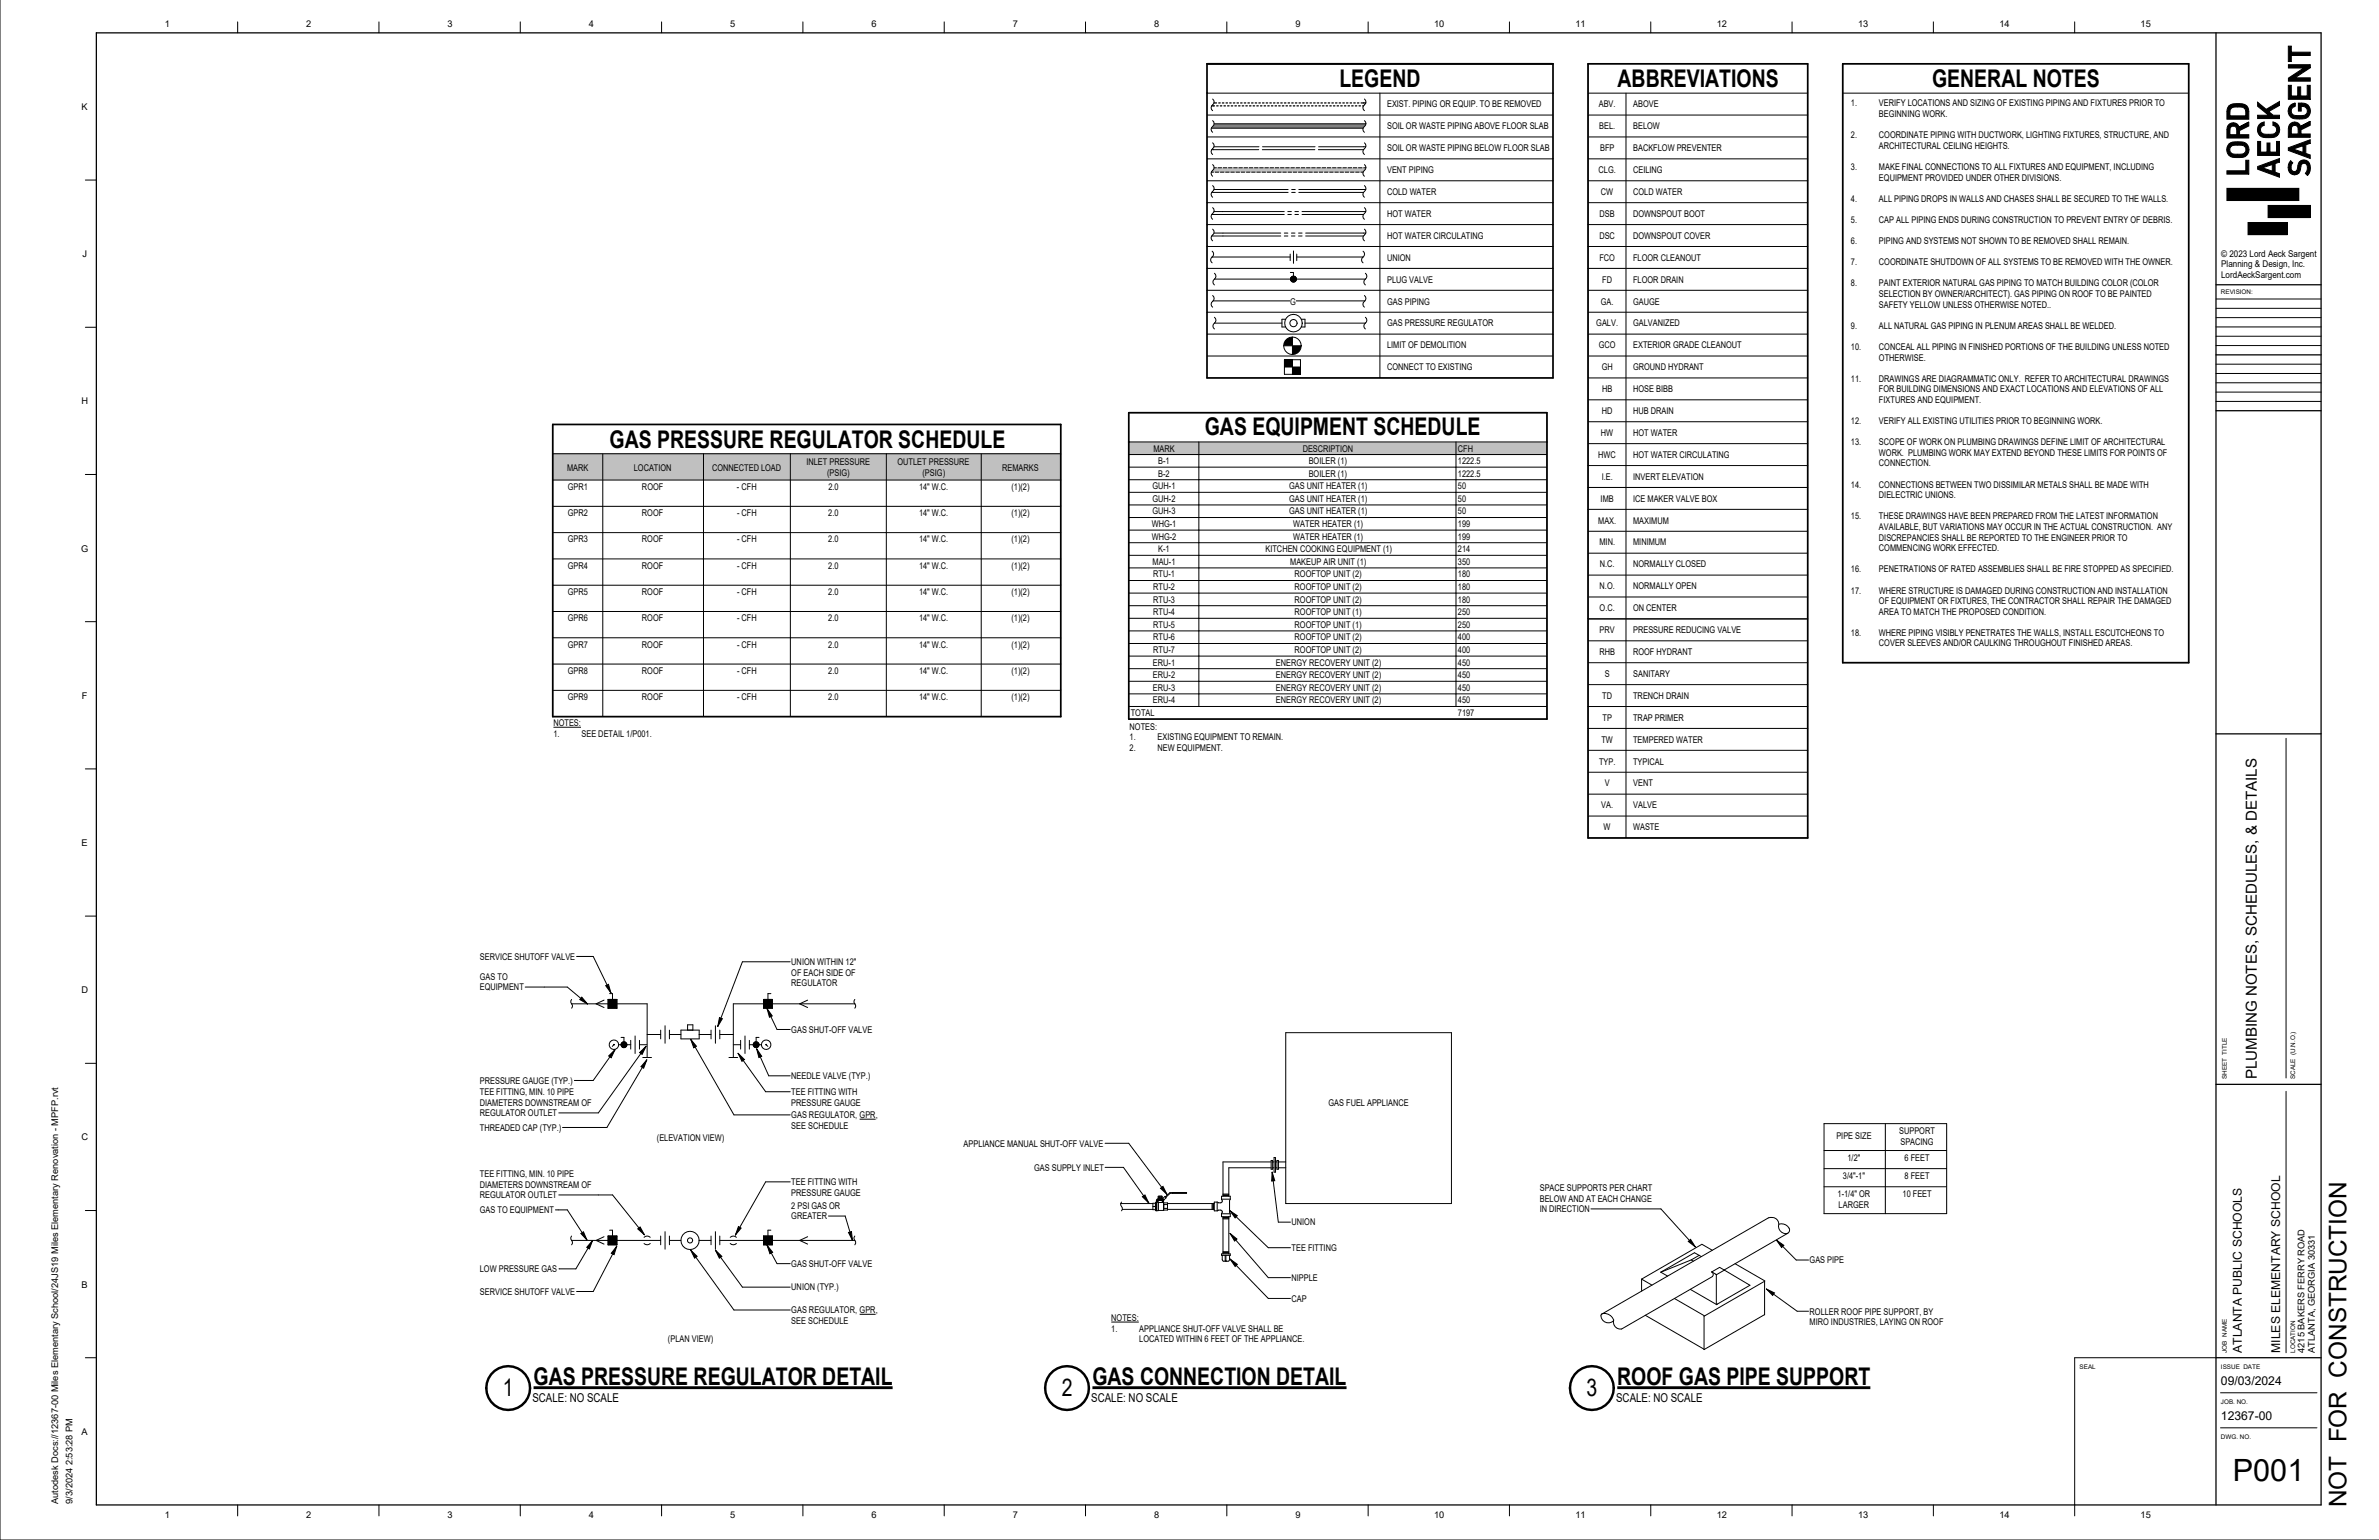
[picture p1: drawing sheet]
<svg xmlns="http://www.w3.org/2000/svg" width="864mm" height="559mm" viewBox="0 0 864 559" stroke-linecap="round" stroke-linejoin="round" font-family="sans-serif">
<defs><g id="words">
<text font-size="11.1" x="810.5" y="537.5">P001</text>
<g font-size="8.8">
<text x="486.2" y="31.6">LEGEND</text>
<text x="587.2" y="31.6">ABBREVIATIONS</text>
<text x="701.4" y="31.6">GENERAL NOTES</text>
<text x="437.4" y="157.9">GAS EQUIPMENT SCHEDULE</text>
<text x="221.3" y="162.5">GAS PRESSURE REGULATOR SCHEDULE</text>
<text x="193.7" y="502.6">GAS PRESSURE REGULATOR DETAIL</text>
<text x="396.6" y="502.6">GAS CONNECTION DETAIL</text>
<text x="587.1" y="502.6">ROOF GAS PIPE SUPPORT</text>
<text x="182.6" y="506.6">1</text>
<text x="385.4" y="506.6">2</text>
<text x="575.9" y="506.6">3</text>
<text x="851.8" y="547" transform="rotate(-90 851.8 547)">NOT FOR CONSTRUCTION</text>
</g>
<text font-size="5.5" x="819.2" y="391.6" transform="rotate(-90 819.2 391.6)">PLUMBING NOTES, SCHEDULES, &amp; DETAILS</text>
<g font-size="4.4">
<text x="813.9" y="490.9" transform="rotate(-90 813.9 490.9)">ATLANTA PUBLIC SCHOOLS</text>
<text x="827.7" y="490.9" transform="rotate(-90 827.7 490.9)">MILES ELEMENTARY SCHOOL</text>
<text x="806.2" y="502.6">09/03/2024</text>
<text x="193.3" y="508.7">SCALE: NO SCALE</text>
<text x="396.2" y="508.7">SCALE: NO SCALE</text>
<text x="586.7" y="508.7">SCALE: NO SCALE</text>
<text x="806.2" y="515.3">12367-00</text>
</g>
<g font-size="3.4">
<text x="59.8" y="9.8">1</text>
<text x="111.1" y="9.8">2</text>
<text x="162.4" y="9.8">3</text>
<text x="213.7" y="9.8">4</text>
<text x="265" y="9.8">5</text>
<text x="316.3" y="9.8">6</text>
<text x="367.6" y="9.8">7</text>
<text x="418.9" y="9.8">8</text>
<text x="470.2" y="9.8">9</text>
<text x="520.6" y="9.8">10</text>
<text x="571.9" y="9.8">11</text>
<text x="623.2" y="9.8">12</text>
<text x="674.5" y="9.8">13</text>
<text x="725.8" y="9.8">14</text>
<text x="777.1" y="9.8">15</text>
<text x="29.6" y="39.9">K</text>
<text x="503.5" y="39">EXIST. PIPING OR EQUIP. TO BE REMOVED</text>
<text x="580.4" y="39">ABV.</text>
<text x="592.8" y="39">ABOVE</text>
<text x="671.9" y="38.6">1.</text>
<text x="682.1" y="38.6">VERIFY LOCATIONS AND SIZING OF EXISTING PIPING AND FIXTURES PRIOR TO</text>
<text x="503.5" y="46.9">SOIL OR WASTE PIPING ABOVE FLOOR SLAB</text>
<text x="580.5" y="46.9">BEL.</text>
<text x="592.8" y="46.9">BELOW</text>
<text x="682.1" y="42.5">BEGINNING WORK.</text>
<text x="671.9" y="50.2">2.</text>
<text x="682.1" y="50.2">COORDINATE PIPING WITH DUCTWORK, LIGHTING FIXTURES, STRUCTURE, AND</text>
<text x="503.5" y="54.9">SOIL OR WASTE PIPING BELOW FLOOR SLAB</text>
<text x="580.8" y="54.9">BFP</text>
<text x="592.8" y="54.9">BACKFLOW PREVENTER</text>
<text x="682.1" y="54">ARCHITECTURAL CEILING HEIGHTS.</text>
<text x="503.5" y="62.8">VENT PIPING</text>
<text x="580.3" y="62.8">CLG.</text>
<text x="592.8" y="62.8">CEILING</text>
<text x="671.9" y="61.7">3.</text>
<text x="682.1" y="61.7">MAKE FINAL CONNECTIONS TO ALL FIXTURES AND EQUIPMENT, INCLUDING</text>
<text x="682.1" y="65.5">EQUIPMENT PROVIDED UNDER OTHER DIVISIONS.</text>
<text x="503.5" y="70.8">COLD WATER</text>
<text x="581.2" y="70.8">CW</text>
<text x="592.8" y="70.8">COLD WATER</text>
<text x="671.9" y="73.2">4.</text>
<text x="682.1" y="73.2">ALL PIPING DROPS IN WALLS AND CHASES SHALL BE SECURED TO THE WALLS.</text>
<text x="503.5" y="78.7">HOT WATER</text>
<text x="580.7" y="78.7">DSB</text>
<text x="592.8" y="78.7">DOWNSPOUT BOOT</text>
<text x="671.9" y="80.9">5.</text>
<text x="682.1" y="80.9">CAP ALL PIPING ENDS DURING CONSTRUCTION TO PREVENT ENTRY OF DEBRIS.</text>
<text x="503.5" y="86.6">HOT WATER CIRCULATING</text>
<text x="580.6" y="86.6">DSC</text>
<text x="592.8" y="86.6">DOWNSPOUT COVER</text>
<text x="671.9" y="88.6">6.</text>
<text x="682.1" y="88.6">PIPING AND SYSTEMS NOT SHOWN TO BE REMOVED SHALL REMAIN.</text>
<text x="29.9" y="93.3">J</text>
<text x="503.5" y="94.6">UNION</text>
<text x="580.6" y="94.6">FCO</text>
<text x="592.8" y="94.6">FLOOR CLEANOUT</text>
<text x="806.3" y="93.1">© 2023 Lord Aeck Sargent</text>
<text x="671.9" y="96.3">7.</text>
<text x="682.1" y="96.3">COORDINATE SHUTDOWN OF ALL SYSTEMS TO BE REMOVED WITH THE OWNER.</text>
<text x="806.3" y="96.9">Planning &amp; Design, Inc.</text>
<text x="806.3" y="100.8">LordAeckSargent.com</text>
<text x="503.5" y="102.5">PLUG VALVE</text>
<text x="581.6" y="102.5">FD</text>
<text x="592.8" y="102.5">FLOOR DRAIN</text>
<text x="671.9" y="103.9">8.</text>
<text x="682.1" y="103.9">PAINT EXTERIOR NATURAL GAS PIPING TO MATCH BUILDING COLOR (COLOR</text>
<text x="682.1" y="107.8">SELECTION BY OWNER/ARCHITECT). GAS PIPING ON ROOF TO BE PAINTED</text>
<text x="468.3" y="110.5">G</text>
<text x="503.5" y="110.5">GAS PIPING</text>
<text x="581.1" y="110.5">GA.</text>
<text x="592.8" y="110.5">GAUGE</text>
<text x="682.1" y="111.6">SAFETY YELLOW UNLESS OTHERWISE NOTED..</text>
<text x="503.5" y="118.4">GAS PRESSURE REGULATOR</text>
<text x="579.5" y="118.4">GALV.</text>
<text x="592.8" y="118.4">GALVANIZED</text>
<text x="671.9" y="119.3">9.</text>
<text x="682.1" y="119.3">ALL NATURAL GAS PIPING IN PLENUM AREAS SHALL BE WELDED.</text>
<text x="503.5" y="126.4">LIMIT OF DEMOLITION</text>
<text x="580.4" y="126.4">GCO</text>
<text x="592.8" y="126.4">EXTERIOR GRADE CLEANOUT</text>
<text x="671.9" y="127">10.</text>
<text x="682.1" y="127">CONCEAL ALL PIPING IN FINISHED PORTIONS OF THE BUILDING UNLESS NOTED</text>
<text x="682.1" y="130.8">OTHERWISE.</text>
<text x="503.5" y="134.3">CONNECT TO EXISTING</text>
<text x="581.4" y="134.3">GH</text>
<text x="592.8" y="134.3">GROUND HYDRANT</text>
<text x="581.6" y="142.3">HB</text>
<text x="592.8" y="142.3">HOSE BIBB</text>
<text x="671.9" y="138.5">11.</text>
<text x="682.1" y="138.5">DRAWINGS ARE DIAGRAMMATIC ONLY. REFER TO ARCHITECTURAL DRAWINGS</text>
<text x="682.1" y="142.4">FOR BUILDING DIMENSIONS AND EXACT LOCATIONS AND ELEVATIONS OF ALL</text>
<text x="29.5" y="146.7">H</text>
<text x="682.1" y="146.2">FIXTURES AND EQUIPMENT.</text>
<text x="581.5" y="150.2">HD</text>
<text x="592.8" y="150.2">HUB DRAIN</text>
<text x="671.9" y="153.9">12.</text>
<text x="682.1" y="153.9">VERIFY ALL EXISTING UTILITIES PRIOR TO BEGINNING WORK.</text>
<text x="581.2" y="158.2">HW</text>
<text x="592.8" y="158.2">HOT WATER</text>
<text x="671.9" y="161.6">13.</text>
<text x="682.1" y="161.6">SCOPE OF WORK ON PLUMBING DRAWINGS DEFINE LIMIT OF ARCHITECTURAL</text>
<text x="418.7" y="163.8">MARK</text>
<text x="472.9" y="163.8">DESCRIPTION</text>
<text x="529.3" y="163.8">CFH</text>
<text x="580.2" y="166.1">HWC</text>
<text x="592.8" y="166.1">HOT WATER CIRCULATING</text>
<text x="682.1" y="165.4">WORK. PLUMBING WORK MAY EXTEND BEYOND THESE LIMITS FOR POINTS OF</text>
<text x="205.9" y="170.7">MARK</text>
<text x="230.1" y="170.7">LOCATION</text>
<text x="258.5" y="170.7">CONNECTED LOAD</text>
<text x="292.7" y="168.8">INLET PRESSURE</text>
<text x="300.3" y="172.7">(PSIG)</text>
<text x="325.8" y="168.8">OUTLET PRESSURE</text>
<text x="334.9" y="172.7">(PSIG)</text>
<text x="363.8" y="170.7">REMARKS</text>
<text x="420.4" y="168.4">B-1</text>
<text x="420.4" y="173">B-2</text>
<text x="475.1" y="168.4">BOILER (1)</text>
<text x="475.1" y="173">BOILER (1)</text>
<text x="529.3" y="168.4">1222.5</text>
<text x="529.3" y="173">1222.5</text>
<text x="682.1" y="169.3">CONNECTION.</text>
<text x="206.1" y="177.7">GPR1</text>
<text x="233.1" y="177.7">ROOF</text>
<text x="267.5" y="177.7">- CFH</text>
<text x="300.7" y="177.7">2.0</text>
<text x="333.6" y="177.7">14&quot; W.C.</text>
<text x="367.2" y="177.7">(1)(2)</text>
<text x="418.4" y="177.5">GUH-1</text>
<text x="468" y="177.5">GAS UNIT HEATER (1)</text>
<text x="529.3" y="177.5">50</text>
<text x="581.5" y="174.1">I.E.</text>
<text x="592.8" y="174.1">INVERT ELEVATION</text>
<text x="671.9" y="176.9">14.</text>
<text x="682.1" y="176.9">CONNECTIONS BETWEEN TWO DISSIMILAR METALS SHALL BE MADE WITH</text>
<text x="418.4" y="182.1">GUH-2</text>
<text x="468" y="182.1">GAS UNIT HEATER (1)</text>
<text x="529.3" y="182.1">50</text>
<text x="581.1" y="182">IMB</text>
<text x="592.8" y="182">ICE MAKER VALVE BOX</text>
<text x="682.1" y="180.8">DIELECTRIC UNIONS.</text>
<text x="206.1" y="187.3">GPR2</text>
<text x="233" y="187.3">ROOF</text>
<text x="267.6" y="187.3">- CFH</text>
<text x="300.7" y="187.3">2.0</text>
<text x="333.6" y="187.3">14&quot; W.C.</text>
<text x="367.2" y="187.3">(1)(2)</text>
<text x="418.1" y="191.3">WHG-1</text>
<text x="418.4" y="186.7">GUH-3</text>
<text x="468" y="186.7">GAS UNIT HEATER (1)</text>
<text x="469.5" y="191.3">WATER HEATER (1)</text>
<text x="529.3" y="186.7">50</text>
<text x="529.3" y="191.3">199</text>
<text x="580.2" y="190">MAX.</text>
<text x="592.8" y="190">MAXIMUM</text>
<text x="671.9" y="188.5">15.</text>
<text x="682.1" y="188.5">THESE DRAWINGS HAVE BEEN PREPARED FROM THE LATEST INFORMATION</text>
<text x="206.1" y="196.8">GPR3</text>
<text x="233" y="196.8">ROOF</text>
<text x="267.6" y="196.8">- CFH</text>
<text x="300.7" y="196.8">2.0</text>
<text x="333.6" y="196.8">14&quot; W.C.</text>
<text x="367.2" y="196.8">(1)(2)</text>
<text x="418.1" y="195.8">WHG-2</text>
<text x="469.5" y="195.8">WATER HEATER (1)</text>
<text x="529.3" y="195.8">199</text>
<text x="580.6" y="197.9">MIN.</text>
<text x="592.8" y="197.9">MINIMUM</text>
<text x="682.1" y="192.3">AVAILABLE, BUT VARIATIONS MAY OCCUR IN THE ACTUAL CONSTRUCTION. ANY</text>
<text x="682.1" y="196.2">DISCREPANCIES SHALL BE REPORTED TO THE ENGINEER PRIOR TO</text>
<text x="29.4" y="200.1">G</text>
<text x="420.4" y="200.4">K-1</text>
<text x="459.4" y="200.4">KITCHEN COOKING EQUIPMENT (1)</text>
<text x="529.3" y="200.4">214</text>
<text x="682.1" y="200">COMMENCING WORK EFFECTED.</text>
<text x="206.1" y="206.4">GPR4</text>
<text x="233" y="206.4">ROOF</text>
<text x="267.6" y="206.4">- CFH</text>
<text x="300.7" y="206.4">2.0</text>
<text x="333.6" y="206.4">14&quot; W.C.</text>
<text x="367.2" y="206.4">(1)(2)</text>
<text x="418.4" y="205">MAU-1</text>
<text x="418.6" y="209.5">RTU-1</text>
<text x="468.4" y="205">MAKEUP AIR UNIT (1)</text>
<text x="470" y="209.5">ROOFTOP UNIT (2)</text>
<text x="529.3" y="205">350</text>
<text x="529.3" y="209.5">180</text>
<text x="580.7" y="205.9">N.C.</text>
<text x="592.8" y="205.9">NORMALLY CLOSED</text>
<text x="671.9" y="207.7">16.</text>
<text x="682.1" y="207.7">PENETRATIONS OF RATED ASSEMBLIES SHALL BE FIRE STOPPED AS SPECIFIED.</text>
<text x="206.1" y="215.9">GPR5</text>
<text x="233" y="215.9">ROOF</text>
<text x="267.6" y="215.9">- CFH</text>
<text x="300.7" y="215.9">2.0</text>
<text x="333.6" y="215.9">14&quot; W.C.</text>
<text x="367.2" y="215.9">(1)(2)</text>
<text x="418.6" y="214.1">RTU-2</text>
<text x="470" y="214.1">ROOFTOP UNIT (2)</text>
<text x="529.3" y="214.1">180</text>
<text x="580.7" y="213.8">N.O.</text>
<text x="592.8" y="213.8">NORMALLY OPEN</text>
<text x="671.9" y="215.4">17.</text>
<text x="682.1" y="215.4">WHERE STRUCTURE IS DAMAGED DURING CONSTRUCTION AND INSTALLATION</text>
<text x="418.6" y="218.7">RTU-3</text>
<text x="470" y="218.7">ROOFTOP UNIT (2)</text>
<text x="529.3" y="218.7">180</text>
<text x="580.7" y="221.8">O.C.</text>
<text x="592.8" y="221.8">ON CENTER</text>
<text x="682.1" y="219.2">OF EQUIPMENT OR FIXTURES, THE CONTRACTOR SHALL REPAIR THE DAMAGED</text>
<text x="206.1" y="225.4">GPR6</text>
<text x="233" y="225.4">ROOF</text>
<text x="267.6" y="225.4">- CFH</text>
<text x="300.7" y="225.4">2.0</text>
<text x="333.6" y="225.4">14&quot; W.C.</text>
<text x="367.2" y="225.4">(1)(2)</text>
<text x="418.6" y="223.3">RTU-4</text>
<text x="418.6" y="227.8">RTU-5</text>
<text x="470" y="223.3">ROOFTOP UNIT (1)</text>
<text x="470" y="227.8">ROOFTOP UNIT (1)</text>
<text x="529.3" y="223.3">250</text>
<text x="529.3" y="227.8">250</text>
<text x="682.1" y="223.1">AREA TO MATCH THE PROPOSED CONDITION.</text>
<text x="418.6" y="232.4">RTU-6</text>
<text x="470" y="232.4">ROOFTOP UNIT (2)</text>
<text x="529.3" y="232.4">400</text>
<text x="580.7" y="229.7">PRV</text>
<text x="592.8" y="229.7">PRESSURE REDUCING VALVE</text>
<text x="671.9" y="230.7">18.</text>
<text x="682.1" y="230.7">WHERE PIPING VISIBLY PENETRATES THE WALLS, INSTALL ESCUTCHEONS TO</text>
<text x="206.1" y="235">GPR7</text>
<text x="233" y="235">ROOF</text>
<text x="267.6" y="235">- CFH</text>
<text x="300.7" y="235">2.0</text>
<text x="333.6" y="235">14&quot; W.C.</text>
<text x="367.2" y="235">(1)(2)</text>
<text x="418.6" y="237">RTU-7</text>
<text x="470" y="237">ROOFTOP UNIT (2)</text>
<text x="529.3" y="237">400</text>
<text x="580.6" y="237.7">RHB</text>
<text x="592.8" y="237.7">ROOF HYDRANT</text>
<text x="682.1" y="234.6">COVER SLEEVES AND/OR CAULKING THROUGHOUT FINISHED AREAS.</text>
<text x="206.1" y="244.5">GPR8</text>
<text x="233" y="244.5">ROOF</text>
<text x="267.6" y="244.5">- CFH</text>
<text x="300.7" y="244.5">2.0</text>
<text x="333.6" y="244.5">14&quot; W.C.</text>
<text x="367.2" y="244.5">(1)(2)</text>
<text x="418.5" y="241.5">ERU-1</text>
<text x="463.2" y="241.5">ENERGY RECOVERY UNIT (2)</text>
<text x="529.3" y="241.5">450</text>
<text x="582.5" y="245.6">S</text>
<text x="592.8" y="245.6">SANITARY</text>
<text x="418.5" y="246.1">ERU-2</text>
<text x="418.5" y="250.7">ERU-3</text>
<text x="463.2" y="246.1">ENERGY RECOVERY UNIT (2)</text>
<text x="463.2" y="250.7">ENERGY RECOVERY UNIT (2)</text>
<text x="529.3" y="246.1">450</text>
<text x="529.3" y="250.7">450</text>
<text x="29.7" y="253.6">F</text>
<text x="206.1" y="254">GPR9</text>
<text x="233" y="254">ROOF</text>
<text x="267.6" y="254">- CFH</text>
<text x="300.7" y="254">2.0</text>
<text x="333.6" y="254">14&quot; W.C.</text>
<text x="367.2" y="254">(1)(2)</text>
<text x="418.5" y="255.2">ERU-4</text>
<text x="463.2" y="255.2">ENERGY RECOVERY UNIT (2)</text>
<text x="529.3" y="255.2">450</text>
<text x="581.6" y="253.6">TD</text>
<text x="592.8" y="253.6">TRENCH DRAIN</text>
<text x="200.9" y="263.5">NOTES:</text>
<text x="410.5" y="259.8">TOTAL</text>
<text x="529.3" y="259.8">7197</text>
<text x="581.7" y="261.5">TP</text>
<text x="592.8" y="261.5">TRAP PRIMER</text>
<text x="200.9" y="267.4">1.</text>
<text x="211.1" y="267.4">SEE DETAIL 1/P001.</text>
<text x="410" y="268.6">1.</text>
<text x="410" y="264.8">NOTES:</text>
<text x="420.2" y="268.6">EXISTING EQUIPMENT TO REMAIN.</text>
<text x="581.3" y="269.5">TW</text>
<text x="592.8" y="269.5">TEMPERED WATER</text>
<text x="410" y="272.5">2.</text>
<text x="420.2" y="272.5">NEW EQUIPMENT.</text>
<text x="580.5" y="277.4">TYP.</text>
<text x="592.8" y="277.4">TYPICAL</text>
<text x="582.5" y="285.4">V</text>
<text x="592.8" y="285.4">VENT</text>
<text x="581.3" y="293.3">VA.</text>
<text x="592.8" y="293.3">VALVE</text>
<text x="582.1" y="301.3">W</text>
<text x="592.8" y="301.3">WASTE</text>
<text x="29.6" y="307">E</text>
<text x="174.2" y="348.3">SERVICE SHUTOFF VALVE</text>
<text x="287.3" y="350.2">UNION WITHIN 12&quot;</text>
<text x="174.2" y="355.5">GAS TO</text>
<text x="174.2" y="359.4">EQUIPMENT</text>
<text x="287.3" y="354">OF EACH SIDE OF</text>
<text x="287.3" y="357.9">REGULATOR</text>
<text x="29.5" y="360.4">D</text>
<text x="287.3" y="374.7">GAS SHUT-OFF VALVE</text>
<text x="174.2" y="393.2">PRESSURE GAUGE (TYP.)</text>
<text x="287.3" y="391.6">NEEDLE VALVE (TYP.)</text>
<text x="174.2" y="397.3">TEE FITTING, MIN. 10 PIPE</text>
<text x="174.2" y="401.2">DIAMETERS DOWNSTREAM OF</text>
<text x="287.3" y="397.3">TEE FITTING WITH</text>
<text x="287.3" y="401.2">PRESSURE GAUGE</text>
<text x="482.3" y="401.4">GAS FUEL APPLIANCE</text>
<text x="174.2" y="405">REGULATOR OUTLET</text>
<text x="287.3" y="405.7">GAS REGULATOR, GPR,</text>
<text x="29.5" y="413.8">C</text>
<text x="174.2" y="410.3">THREADED CAP (TYP.)</text>
<text x="238.5" y="413.9">(ELEVATION VIEW)</text>
<text x="287.3" y="409.6">SEE SCHEDULE</text>
<text x="666.6" y="413.3">PIPE SIZE</text>
<text x="689.4" y="411.6">SUPPORT</text>
<text x="349.8" y="416">APPLIANCE MANUAL SHUT-OFF VALVE</text>
<text x="689.9" y="415.4">SPACING</text>
<text x="375.4" y="424.8">GAS SUPPLY INLET</text>
<text x="670.7" y="421.3">1/2&quot;</text>
<text x="691.4" y="421.3">6 FEET</text>
<text x="174.2" y="427.1">TEE FITTING, MIN. 10 PIPE</text>
<text x="174.2" y="430.9">DIAMETERS DOWNSTREAM OF</text>
<text x="287.3" y="430">TEE FITTING WITH</text>
<text x="669" y="427.9">3/4&quot;-1&quot;</text>
<text x="691.4" y="427.9">8 FEET</text>
<text x="174.2" y="434.8">REGULATOR OUTLET</text>
<text x="287.3" y="433.9">PRESSURE GAUGE</text>
<text x="558.9" y="432.2">SPACE SUPPORTS PER CHART</text>
<text x="558.9" y="436">BELOW AND AT EACH CHANGE</text>
<text x="667.1" y="434.5">1-1/4&quot; OR</text>
<text x="690.7" y="434.5">10 FEET</text>
<text x="174.2" y="440.2">GAS TO EQUIPMENT</text>
<text x="287.3" y="438.6">2 PSI GAS OR</text>
<text x="287.3" y="442.4">GREATER</text>
<text x="558.9" y="439.9">IN DIRECTION</text>
<text x="667.4" y="438.3">LARGER</text>
<text x="468.9" y="444.7">UNION</text>
<text x="468.9" y="453.9">TEE FITTING</text>
<text x="174.2" y="461.6">LOW PRESSURE GAS</text>
<text x="287.3" y="459.7">GAS SHUT-OFF VALVE</text>
<text x="656.9" y="458.4">GAS PIPE</text>
<text x="29.6" y="467.2">B</text>
<text x="468.9" y="464.8">NIPPLE</text>
<text x="174.2" y="469.8">SERVICE SHUTOFF VALVE</text>
<text x="287.3" y="468.2">UNION (TYP.)</text>
<text x="468.9" y="472.3">CAP</text>
<text x="287.3" y="476.5">GAS REGULATOR, GPR,</text>
<text x="403.4" y="479.4">NOTES:</text>
<text x="656.9" y="477">ROLLER ROOF PIPE SUPPORT, BY</text>
<text x="287.3" y="480.4">SEE SCHEDULE</text>
<text x="403.4" y="483.2">1.</text>
<text x="413.6" y="483.2">APPLIANCE SHUT-OFF VALVE SHALL BE</text>
<text x="656.9" y="480.8">MIRO INDUSTRIES, LAYING ON ROOF</text>
<text x="242.5" y="487">(PLAN VIEW)</text>
<text x="413.6" y="487">LOCATED WITHIN 6 FEET OF THE APPLIANCE.</text>
<text x="836.5" y="490.9" transform="rotate(-90 836.5 490.9)">4215 BAKERS FERRY ROAD</text>
<text x="840.4" y="490.9" transform="rotate(-90 840.4 490.9)">ATLANTA, GEORGIA 30331</text>
<text x="29.6" y="520.6">A</text>
<text x="21.1" y="545.7" transform="rotate(-90 21.1 545.7)">Autodesk Docs://12367-00 Miles Elementary School/24JS19 Miles Elementary Renovation - MPFP.rvt</text>
<text x="26.4" y="545.7" transform="rotate(-90 26.4 545.7)">9/3/2024 2:53:28 PM</text>
<text x="59.8" y="550.9">1</text>
<text x="111.1" y="550.9">2</text>
<text x="162.4" y="550.9">3</text>
<text x="213.7" y="550.9">4</text>
<text x="265" y="550.9">5</text>
<text x="316.3" y="550.9">6</text>
<text x="367.6" y="550.9">7</text>
<text x="418.9" y="550.9">8</text>
<text x="470.2" y="550.9">9</text>
<text x="520.6" y="550.9">10</text>
<text x="571.9" y="550.9">11</text>
<text x="623.2" y="550.9">12</text>
<text x="674.5" y="550.9">13</text>
<text x="725.8" y="550.9">14</text>
<text x="777.1" y="550.9">15</text>
</g>
<g font-size="2.3">
<text x="806.2" y="106.8">REVISION:</text>
<text x="808.4" y="391.6" transform="rotate(-90 808.4 391.6)">SHEET TITLE</text>
<text x="833.1" y="391.6" transform="rotate(-90 833.1 391.6)">SCALE (U.N.O.)</text>
<text x="808.4" y="490.9" transform="rotate(-90 808.4 490.9)">JOB NAME</text>
<text x="833.1" y="490.9" transform="rotate(-90 833.1 490.9)">LOCATION</text>
<text x="754.9" y="496.6">SEAL</text>
<text x="806.2" y="496.6">ISSUE DATE</text>
<text x="806.2" y="509.4">JOB. NO.</text>
<text x="806.2" y="522">DWG. NO.</text>
</g>
</g></defs>
<path d="M440.9 44.9h54.9l-1 1.6h-54.9z" fill="#808080"/>
<path d="M440.8 60.9h55l-1 1.6h-55z" fill="#c0c0c0"/>
<g fill="#000">
<path d="M466.9 123.2l1.1-.7 1.2-.2v3.2h-3.2l.2-1.2zM466.3 130.5h2.9v2.7h-2.9zM469.2 125.5h3.2a3.2 3.2 0 0 1-3.2 3.1zM469.2 133.2h2.9v2.6h-2.9zM220.8 362.7h3.1v3.1h-3.1zM277.2 362.7h3.2v3.1h-3.2zM220.8 448.5h3.1v3.2h-3.1zM277.2 448.5h3.2v3.2h-3.2z"/>
<circle cx="469.5" cy="101.3" r="1.06"/>
<circle cx="226.5" cy="379.1" r="1.06"/>
<circle cx="274.5" cy="379.1" r="1.06"/>
</g>
<g fill="none" stroke="#000" stroke-width=".36">
<path d="M438.2 33.8h125.6M440.2 35.9a1.51 1.51 0 0 1-.4 2.6v1.2l.4 .5M495.3 35.9a1.51 1.51 0 0 1-.4 2.6l-.2 .6 .6 1.1M500.9 33.8v103.3M576.5 33.8h79.7M590.2 33.8v270.3M668.9 33.8h125.6M438.2 41.7h125.6M438.2 49.7h125.6M438.2 57.6h125.6M439.7 46.5h55.1M439.8 54.3h17.1"/>
<path d="M440.2 43.8a1.51 1.51 0 0 1-.4 2.6v1.1l.4 .5M440.2 59.7a1.51 1.51 0 0 1-.4 2.6v1.2l.4 .5M440.2 51.8a1.51 1.51 0 0 1-.4 2.6v1.2l.4 .5M440.7 53.3h16.3M440.7 44.9h55.1M458.2 54.3h19.1M458.3 53.3h19.1M478.6 54.3h16.3M478.7 53.3h17.1M495.3 43.8a1.51 1.51 0 0 1-.4 2.6l-.2 .5 .6 1.1M495.3 59.7a1.51 1.51 0 0 1-.4 2.6l-.2 .6 .6 1.1M495.3 51.8a1.51 1.51 0 0 1-.4 2.6l-.2 .6 .6 1.1"/>
<path d="M576.5 41.7h79.7M576.5 49.7h79.7M576.5 57.6h79.7M438.2 65.6h125.6M438.2 73.5h125.6M439.7 62.5h.8M439.8 69.8h27.8M439.8 77.8h26.4M440.2 67.3a1.51 1.51 0 0 1-.4 2.6v1.2l.4 .5M440.2 75.3a1.51 1.51 0 0 1-.4 2.6v1.2l.4 .5M440.7 68.8h26.9M440.7 76.8h25.5"/>
<path d="M440.7 60.9h.9M441.1 62.5h1.3M442.2 60.9h1.3M443 62.5h1.3M444.1 60.9h1.2M444.9 62.5h1.3M445.9 60.9h1.3M446.8 62.5h1.3M447.8 60.9h1.3M448.7 62.5h1.3M449.7 60.9h1.3M450.6 62.5h1.3"/>
<path d="M451.6 60.9h1.3M452.5 62.5h1.3M453.5 60.9h1.3M454.3 62.5h1.3M455.4 60.9h1.3M456.2 62.5h1.3M457.3 60.9h1.3M458.1 62.5h1.3M459.2 60.9h1.2M460 62.5h1.3M461 60.9h1.3M461.9 62.5h1.3"/>
<path d="M462.9 60.9h1.3M463.8 62.5h1.3M464.8 60.9h1.3M465.7 62.5h1.3M466.7 60.9h1.3M467.5 77.8h1.3M467.5 76.8h1.3M467.6 62.5h1.3M468.6 60.9h1.3M468.9 69.8h1.3M468.9 68.8h1.3M469.5 62.5h1.2"/>
<path d="M470.1 77.8h1.3M470.1 76.8h1.3M470.5 60.9h1.3M471.3 62.5h1.3M471.5 69.8h23.4M471.5 68.8h24.3M472.4 60.9h1.3M472.7 77.8h22.2M472.7 76.8h23.1M473.2 62.5h1.3M474.3 60.9h1.3M475.1 62.5h1.3"/>
<path d="M476.1 60.9h1.3M477 62.5h1.3M478 60.9h1.3M478.9 62.5h1.3M479.9 60.9h1.3M480.8 62.5h1.3M481.8 60.9h1.3M482.7 62.5h1.3M483.7 60.9h1.3M484.6 62.5h1.2M485.6 60.9h1.3M486.4 62.5h1.3"/>
<path d="M487.5 60.9h1.3M488.3 62.5h1.3M489.4 60.9h1.3M490.2 62.5h1.3M491.2 60.9h1.3M492.1 62.5h1.3M493.1 60.9h1.3M494 62.5h.8M495 60.9h.8M495.3 67.3a1.51 1.51 0 0 1-.4 2.6l-.2 .6 .6 1.1M495.3 75.3a1.51 1.51 0 0 1-.4 2.6l-.2 .6 .6 1.1M576.5 65.6h79.7"/>
<path d="M576.5 73.5h79.7M438.2 81.5h125.6M438.2 89.4h125.6M438.2 97.4h125.6M439.8 85.6h25.1M440 91.1a1.29 1.29 0 0 1 0 2.2M440 93.3a1.29 1.29 0 0 0 0 2.1M440 93.3h28.3M440.2 83.2a1.51 1.51 0 0 1-.4 2.5v1.2l.4 .5M440.7 84.6h24.2M440.9 99.2a1.29 1.29 0 0 1 0 2.1M466.2 85.6h1.3"/>
<path d="M466.2 84.6h1.3M468.3 92.2v2.4M468.4 98.9h1.1v1.3M468.8 85.6h1.3M468.8 84.6h1.3M469.5 91.1v4.5M470.7 93.3h24.1M470.7 92.2v2.4M471.4 85.6h1.3M471.4 84.6h1.3M474 85.6h20.9M474 84.6h21.8"/>
<path d="M494.8 91.1a1.29 1.29 0 0 1 0 2.2M494.8 93.3a1.29 1.29 0 0 0 0 2.1M495.3 83.2a1.51 1.51 0 0 1-.4 2.5l-.2 .6 .6 1.1M495.6 99.2a1.29 1.29 0 0 1 0 2.1M576.5 81.5h79.7M576.5 89.4h79.7M576.5 97.4h79.7M438.2 105.3h125.6M438.2 113.3h125.6M440.2 107.2a1.51 1.51 0 0 1-.4 2.6v1.2l.4 .5M440.4 109.2h55.1M440.9 101.3a1.29 1.29 0 0 0 0 2.1"/>
<path d="M440.9 115.1a1.29 1.29 0 0 1 0 2.1M440.9 117.2a1.29 1.29 0 0 0 0 2.2M440.9 101.3h54.7M440.9 117.2h24.5M466.7 115.8h-1.3v2.9h1.3M469.5 100.2a1.06 1.06 0 0 0-1 1.1 1.06 1.06 0 0 0 1 1 1.06 1.06 0 0 0 1.1-1M469.5 100.2l.8 .3 .3 .8M472.4 115.8h1.3v2.9h-1.3M473.7 117.2h21.9M495.3 107.2a1.51 1.51 0 0 1-.4 2.6l-.2 .6 .6 1.1M495.6 101.3a1.29 1.29 0 0 0 0 2.1M495.6 115.1a1.29 1.29 0 0 1 0 2.1"/>
<path d="M495.6 117.2a1.29 1.29 0 0 0 0 2.2M576.5 105.3h79.7M576.5 113.3h79.7M438.2 121.2h125.6M438.2 129.2h125.6M466 125.5h6.4M466.3 130.5h5.8v5.3h-5.8zM466.3 133.2h5.8M469.2 122.3v6.3M469.2 130.5v5.3M576.5 121.2h79.7M576.5 129.2h79.7"/>
<path d="M576.5 137.1h79.7M576.5 145.1h79.7M576.5 153h79.7M576.5 161h79.7M576.5 168.9h79.7M576.5 176.9h79.7M576.5 184.8h79.7M576.5 192.8h79.7M576.5 200.7h79.7M576.5 208.7h79.7M576.5 216.6h79.7M576.5 224.6h79.7"/>
<path d="M576.5 232.5h79.7M576.5 240.5h79.7M576.5 248.4h79.7M576.5 256.4h79.7M576.5 264.3h79.7M576.5 272.3h79.7M576.5 280.2h79.7M576.5 288.2h79.7M576.5 296.1h79.7M207.5 364.2l.3 .6-.3 1M207.5 362.7l-.3 .5 .3 1M207.5 364.2h27.4v19.5"/>
<path d="M219.3 362.9l-2.9 1.3 2.9 1.4M220.8 362.7h3.1v3.1h-3.1zM221.3 360.5h1v2.2M222.9 379v.2zM222.9 379.1l-.6 .6M224.6 379.1h4.4M225.4 376.4h1.1v1.6M229 377.5v3.2M230.5 375.9v6.4M232.1 379.1h2.7M232.1 377.5v3.2M234.9 375.4h4.9"/>
<path d="M239.8 373.8v3.2M241.4 372.2v6.4M243 375.4h4.2M243 373.8v3.2M247.2 373.8h6.6v3.2h-6.6zM249.6 373.8v-1.9h1.9v1.9M253.8 375.4h4.3M258.1 373.8v3.2M259.7 372.2v6.4M261.3 375.4h4.9M261.3 373.8v3.2M266.2 379.1h2.7"/>
<path d="M268.9 377.5v3.2M270.4 375.9v6.4M272 379.1h4.4M272 377.5v3.2M275.5 376.4h-1v1.6M277.2 362.7h3.2v3.1h-3.2zM278.1 379v.2zM278.1 379.1l.6 .6M279.8 360.5h-1v2.2M293.2 362.9l-2.9 1.3 2.9 1.4M310.3 364.2l.3 .6-.3 1M310.3 362.7l-.3 .5 .3 1"/>
<path d="M310.3 364.2h-44.1v19.5M466.7 374.7h60.2v62h-60.2zM233.3 383.7h3.2M264.6 383.7h3.2M662.1 407.7h44.6v32.7h-44.6zM662.1 417.5h44.6M684.4 407.7v32.7M406.8 436.7h11.7M407.1 436.2a1.49 1.49 0 0 0 .3 2.1l-.3 1.1M407.4 438.8h11.1M418.5 437.8h.9M419.4 436.6h-.9v2.3h.9"/>
<path d="M419.8 436.2v3.1M419.9 435.7l-.1 .3h.6M420.1 435.7h.3M420.4 436.2l-1 .2v2.7l1.1 .1M420.4 436.2l.1 .1M420.4 436.2v-.7h1.6v.8M420.4 435.4h.4M420.4 435.4h.1M420.4 435.1v-.3h1.5v.3M420.5 436.3v2.9M420.5 436.3h1.9v2.9h-1.9M420.6 435.5h.1"/>
<path d="M420.6 434h1.1M420.6 434.7h1.1M420.7 434.7v.1M420.7 435.3h.1M420.8 434.1h-.4v.5h.4M420.8 434.1h.7M420.8 434.6h.7M420.8 435.4h.7M420.8 434.1v.5M420.8 435.4h.1M421.5 434.1h.4v.5h-.4M421.5 435.4h.4"/>
<path d="M421.5 434.1v.5M421.5 435.4h.1M421.6 434.7v.1M421.6 435.3h.1M421.7 435.5h.1M421.9 435.4h.1M422 435.8l.4-.6-2.2 .1-.1 .7M422.1 436h.1M422.1 435.1h-1.9l-.3 .3v.6M422.2 435.7h.2l-.2 .3M422.2 435.7l-.2 .5M422.2 435.1h-.1"/>
<path d="M422.4 436.5h1.4v2.6h-1.4M422.4 438.5h1.4M422.4 437.1h1.4M422.5 435.4l-.4-.5 .8-.8 .4 .5-1.1 1.1M423.8 436.7h17M423.8 438.8h17M425.6 433h-.8l-1.6 1.5M425.6 432.7v.3l5.1-.1v-.2l-5.9 .1-1.8 1.5M440 436.7v2.1M440.3 436.7v2.1M440.5 436.7v2.1M441.8 439.4l.6-.3 1.1 .2 .2 .6-.3 .5"/>
<path d="M441.8 436.2h-1v3.2h1M441.8 436.2v3.2M443.4 435.1l.3 .6-.2 .6-1.1 .2-.6-.3M443.4 435.1v-1h3.2v1M443.4 435.1h3.2M444 433.8h2.1M444 433.5h2.1M444 433.3h2.1M446.6 435.1l-.3 .6v4.2l.3 .5M461.4 423.7h-15.3v10.4M461.4 421.6h-17.4v12.5M461.4 421.1h.6v3.2h-.6z"/>
<path d="M462 423.7h.5M462 421.6h.5M462.5 420h.5v5.3h-.5zM463 423.7h.6M463 421.6h.6M463.6 421.1h.5v3.2h-.5zM464.1 423.7h2.6M464.1 421.6h2.6M662.1 424.1h44.6M662.1 430.6h44.6M207.5 450.1l.3 .5-.3 1.1M207.5 448.5l-.3 .5 .3 1.1"/>
<path d="M207.5 450.1h32.3M219.3 448.8l-2.9 1.3 2.9 1.3M220.8 448.5h3.1v3.2h-3.1zM221.3 446.4h1v2.1M233.8 449a1.59 1.59 0 0 1 2.2 0M233.8 451.2a1.59 1.59 0 0 0 2.2 0M239.8 448.5v3.2M241.4 446.9v6.4M243 448.5v3.2M243 450.1h4.2M253.8 450.1h4.3M258.1 448.5v3.2"/>
<path d="M259.7 446.9v6.4M261.3 448.5v3.2M261.3 450.1h49M265.1 449a1.59 1.59 0 0 1 2.2 0M265.1 451.2a1.59 1.59 0 0 0 2.2 0M277.2 448.5h3.2v3.2h-3.2zM279.8 446.4h-1v2.1M293.2 448.8l-2.9 1.3 2.9 1.3M310.3 450.1l.3 .5-.3 1.1M310.3 448.5l-.3 .5 .3 1.1M443.4 440.4v1.1h3.2v-1.1M443.4 455h3.2v.5h-3.2z"/>
<path d="M443.4 440.4h3.2M443.7 455.5v1.6l.5 .5 2-.1 .1-2M444 441.5v13.5M444 441.8h2.1M444 442h2.1M444 442.3h2.1M444 454.2h2.1M444 454.5h2.1M444 454.7h2.1M444.7 455.5v1.9l.3 .2M445 455.5v1.9l.3 .2M446.1 441.5v13.5"/>
<path d="M613.9 457.2l.8 .4M613.9 457.2l-11 4.4M616.8 455.5l-1.7-.9-12.2 7M616.8 455.5l-2.9 1.7M616.8 455.5l.8 .5M621.6 453.7l-3.8-2.2-21.9 12.6M629.8 458.5l10.9 6.3M645.7 444.2a2.84 2.84 0 0 1 3.9 2.6 1.95 1.95 0 0 1-3.5-.3l-.5-1.5a2.61 2.61 0 0 0-.8-2.7 2.61 2.61 0 0 0-2.8-.4l-60.7 35M649 447.5l-23.1 13.3M595.9 464.1l3.8 2.2M595.9 464.1v4.4M597.3 477.3l21.4 12.4"/>
<path d="M602.9 461.6l2.4 1.4M607.8 471.2l10.9 6.3M613.6 467.9l9.6 5.5M621.7 463.2l-33.1 19.1a2.57 2.57 0 0 1-2.8-3.3 3.5 3.5 0 0 0-4.3-2.2 2.47 2.47 0 0 0 .7 2.7 2.47 2.47 0 0 0 2.8 .3l.7-.5M623 462.6l3-1.7 9.2 5.5-12.1 7zM623.1 462.5l-1.7-1a1.05 1.05 0 0 1 .2 1.7M626 460.9l-1.8-1-2.8 1.6M640.6 464.9v12.2M640.6 464.9l-22 12.7v12.1l22-12.7"/>
<circle cx="469.5" cy="117.2" r="3.2"/>
<circle cx="469.5" cy="117.2" r="1.32"/>
<circle cx="469.5" cy="101.3" r="1.06"/>
<circle cx="469.2" cy="125.5" r="3.2"/>
<circle cx="222.9" cy="379.1" r="1.72"/>
<circle cx="226.5" cy="379.1" r="1.06"/>
<circle cx="274.5" cy="379.1" r="1.06"/>
<circle cx="278.1" cy="379.1" r="1.72"/>
<circle cx="250.5" cy="450.1" r="3.3"/>
<circle cx="250.5" cy="450.1" r=".95"/>
</g>
<path d="M438.2 23.2h125.6v113.9h-125.6zM576.5 23.2h79.7v280.9h-79.7zM668.9 23.2h125.6v217.3h-125.6z" fill="none" stroke="#000" stroke-width=".64"/>
<g fill="none" stroke="#000" stroke-width=".46">
<path d="M439.8 38.4h1.1M440.7 37.4h.9M441.7 38.4h.5M442.4 37.4h.5M443 38.4h.5M443.7 37.4h.6M444.3 38.4h.5M445.1 37.4h.5M445.6 38.4h.6M446.4 37.4h.5M447 38.4h.5M447.7 37.4h.5"/>
<path d="M448.3 38.4h.5M449 37.4h.6M449.6 38.4h.5M450.4 37.4h.5M450.9 38.4h.6M451.7 37.4h.5M452.3 38.4h.5M453 37.4h.5M453.6 38.4h.5M454.3 37.4h.6M454.9 38.4h.5M455.7 37.4h.5"/>
<path d="M456.2 38.4h.6M457 37.4h.5M457.6 38.4h.5M458.3 37.4h.5M458.9 38.4h.5M459.6 37.4h.6M460.2 38.4h.5M461 37.4h.5M461.5 38.4h.6M462.3 37.4h.5M462.9 38.4h.5M463.6 37.4h.5"/>
<path d="M464.2 38.4h.5M464.9 37.4h.6M465.5 38.4h.5M466.3 37.4h.5M466.8 38.4h.6M467.6 37.4h.5M468.2 38.4h.5M468.9 37.4h.5M469.5 38.4h.5M470.2 37.4h.6M470.8 38.4h.5M471.6 37.4h.5"/>
<path d="M472.1 38.4h.6M472.9 37.4h.5M473.5 38.4h.5M474.2 37.4h.5M474.8 38.4h.5M475.5 37.4h.6M476.1 38.4h.5M476.9 37.4h.5M477.4 38.4h.6M478.2 37.4h.5M478.8 38.4h.5M479.5 37.4h.5"/>
<path d="M480.1 38.4h.5M480.8 37.4h.6M481.4 38.4h.5M482.2 37.4h.5M482.7 38.4h.6M483.5 37.4h.5M484.1 38.4h.5M484.8 37.4h.5M485.4 38.4h.5M486.1 37.4h.6M486.7 38.4h.5M487.5 37.4h.5"/>
<path d="M488 38.4h.6M488.8 37.4h.5M489.4 38.4h.5M490.1 37.4h.5M490.7 38.4h.5M491.4 37.4h.6M492 38.4h.5M492.8 37.4h.5M493.3 38.4h.6M494.1 37.4h1.7M494.7 38.4h.2"/>
</g>
<path d="M200.7 164.7h184.4v9.5h-184.4z" fill="#c0c0c0"/>
<path d="M200.7 154h184.4v106h-184.4z" fill="none" stroke="#000" stroke-width=".64"/>
<g fill="none" stroke="#000" stroke-width=".36">
<path d="M200.7 164.7h184.4M200.7 174.2h184.4M218.8 164.7v95.3M255.4 164.7v95.3M286.9 164.7v95.3M321.7 164.7v95.3M356.2 164.7v95.3M200.7 183.7h184.4M200.7 193.3h184.4M200.7 202.8h184.4M200.7 212.3h184.4M200.7 221.9h184.4"/>
<path d="M200.7 231.4h184.4M200.7 241h184.4M200.7 250.5h184.4"/>
</g>
<path d="M468.3 107.4h2.1v3.8h-2.1z" fill="#fff"/>
<g fill="none" stroke="#000" stroke-width=".36">
<path d="M0 -.1v558.9h863.6M86.3 7.9v4M137.6 7.9v4M188.9 7.9v4M240.2 7.9v4M291.5 7.9v4M342.8 7.9v4M394.1 7.9v4M445.3 7.9v4M496.6 7.9v4M547.9 7.9v4M599.2 7.9v4"/>
<path d="M650.5 7.9v4M701.8 7.9v4M753.1 7.9v4M830.7 16.7h1.1v2.2h6.8v1.2h-6.8v2.2h-1.1zM809.1 38.4a6.9 6.9 0 0 1 6.5 0 5.5 5.5 0 0 1 .7 4.9h-7.9a5.5 5.5 0 0 1 .7-4.9zM810 39.2l.6-.3 1.7-.1a2.19 2.19 0 0 1 2.9 1.8v1.4h-5.7l.1-2.2zM819.5 37.1l3.2 2.6 4.8-2.9v1.4l-3.9 2.3 1.6 1.3h2.3v1.2h-8v-1.2h4l-4-3.2zM830.7 31h1.1v3.8h2.3v-3.3h1.1v3.3h2.3v-3.8h1.1v5h-7.9zM830.7 23.5h8v1.1l-5.6 3.6h5.6v1.2h-8v-1.1l5.6-3.6h-5.6zM833.1 37.4a2.88 2.88 0 0 0-2.5 3.1 2.88 2.88 0 0 0 3 2.7h1.1a3.1 3.1 0 0 0 3.3-1 3.1 3.1 0 0 0 .3-3.4 2.79 2.79 0 0 0-2.7-1.4h-1.3v2.9h1.1v-1.7a1.73 1.73 0 0 1 2.2 1.6 1.73 1.73 0 0 1-2.1 1.7h-1.7a1.7 1.7 0 0 1-2-1.2 1.7 1.7 0 0 1 1.3-2.1M833.1 37.4v1.2v-1.2M809.2 52.2a7.1 7.1 0 0 1 6.4 0 2.88 2.88 0 0 1 .6 3.2 2.88 2.88 0 0 1-2.8 1.8h-1a3 3 0 0 1-3.4-.9 3 3 0 0 1-.3-3.5z"/>
<path d="M809.8 46.1a1.25 1.25 0 0 1 1.4-.3 1.25 1.25 0 0 1 .8 1.3v1.8h-2.5v-1.8zM809.9 53.1a6.7 6.7 0 0 1 4.9 0 1.69 1.69 0 0 1 .3 2.1 1.69 1.69 0 0 1-1.9 .8h-1.7a1.69 1.69 0 0 1-1.9-.8 1.69 1.69 0 0 1 .3-2.1zM812.8 46.1l3.5-1.8-3.5 1.8M816.3 44.3v1.4l-3.3 1.7v1.5h3.3v1.2h-7.9v-3.1a2.27 2.27 0 0 1 1.8-2.4 2.27 2.27 0 0 1 2.6 1.5M819.5 51.3h1.1v3.9h2.3v-3.3h1.1v3.3h2.4v-3.9h1.1v5.1h-8zM820.1 45.2l.8-.6 1-.3v1.2a1.67 1.67 0 0 0-1.3 2 1.67 1.67 0 0 0 2.1 1.2h1.6a1.67 1.67 0 0 0 2.1-1.2 1.67 1.67 0 0 0-1.3-2v-1.2a2.85 2.85 0 0 1 2.4 3.1 2.85 2.85 0 0 1-3 2.5h-1a3 3 0 0 1-3.4-1 3 3 0 0 1 0-3.7zM830.7 53.6l7.9-2.9v1.3l-1.6 .5v3.2l1.6 .5v1.3l-7.9-2.9zM831.5 58.3l.8 .8a1.87 1.87 0 0 0 .6 3.2 1.14 1.14 0 0 0 1.1-1.2 2.44 2.44 0 0 1 3.2-2.9 3.5 3.5 0 0 1 .4 5.5l-.7-.8a2.51 2.51 0 0 0 0-3.6 1.15 1.15 0 0 0-1.7 1.1 2.62 2.62 0 0 1-2.2 3 2.93 2.93 0 0 1-2.4-2.1 2.93 2.93 0 0 1 .9-3zM832.1 45.9a1.25 1.25 0 0 1 1.4-.3 1.25 1.25 0 0 1 .8 1.2v1.8h-2.5v-1.8zM832.5 54.1l3.5-1.2v2.4zM835.1 45.9l3.5-1.9-3.5 1.9M838.6 44v1.4l-3.3 1.7v1.5h3.3v1.2h-7.9v-3.1a2.27 2.27 0 0 1 1.8-2.4 2.27 2.27 0 0 1 2.6 1.6"/>
<path d="M31 65.3h4M808.4 62h6.8v-3.8h1.1v5h-7.9zM808.4 68.3h26.1v4.5h-26.1zM819.5 60.4l8-2.9v1.3l-1.6 .6v3.1l1.6 .5v1.3l-8-2.9zM821.3 60.9l3.6-1.2v2.4zM823.3 74.5h15.3v4.5h-15.3zM816.1 80.7h14.2v4.5h-14.2zM31 118.8h4M804.4 108.5h38.2M804.4 111.9h38.2M804.4 118.6h38.2M804.4 115.3h38.2"/>
<path d="M804.4 122h38.2M804.4 125.4h38.2M804.4 132.1h38.2M804.4 138.9h38.2M804.4 135.5h38.2M804.4 142.3h38.2M804.4 145.7h38.2M31 172.2h4M31 225.6h4M31 279h4M200.9 263.9h10M829.9 267.9v123.3"/>
<path d="M31 332.4h4M190.7 358.2h15.2l7.4 6.1M209.4 347.1h5.9l6.5 13.2M219.9 357.7l1-.5 .9 3.1zM286.9 349h-17.4l-8.9 23.4M211.2 361.8l2.1 2.5-2.8-1.6zM234.5 379.7l-17.3 24.1h-14.4M250.7 377.2l2.1 2.4-1 .6zM250.7 377.2l15.7 27.3h20.5M261.2 369.2l1 .4-1.6 2.8zM278.5 366l1.8 2.6-1 .5zM278.5 366l3.6 7.6h4.8"/>
<path d="M31 385.8h4M221 383.2l2.2-2.3-1.3 2.9zM223.2 380.9l-7.9 11.2h-6.8M232.2 381.9l2.3-2.2-1.4 2.9zM234.8 384.6l-1.1 3-1-.6zM234.8 384.6l-14.5 24.5h-16M267.9 382.2l2.3 2.3-.9 .6zM267.9 382.2l10 13.9h9M274.7 380.6l1.8 2.7-1 .4zM274.7 380.6l4.4 9.8h7.8M829.9 396v94.9M312.1 406.1h5.8"/>
<path d="M401.2 414.9h8.5l13.9 18.5M31 439.2h4M201.6 439h4.3l7.2 10.9M202.8 433.6h19.6l11.5 14.4M286.9 428.9h-9l-10.9 19.2M401.2 423.6h6.6l9.2 12.9M414.7 434.3l.9-.7 1.4 2.9zM421.3 431.2l.9-.7 1.4 2.9zM446.5 439.3l2.6 1.8-.7 .8zM446.5 439.3l13.9 13.4h8.1M461.8 425.3l.9 3.1-1.1 .2zM461.8 425.3l2.2 18.2h4.5"/>
<path d="M577.5 438.7h25.4l12.5 13.7M210.9 447.6l.9-.6 1.3 2.9zM215.1 450.2l-1.1 3-1-.6zM215.1 450.2l-6 10.2h-6.1M223.9 452.2l-1 3.1-1-.5zM223.9 452.2l-8.6 16.4h-5.9M231.5 445.9l.9-.7 1.5 2.8zM250.7 453.6l2.4 2.3-.9 .6zM250.7 453.6l15.7 21.7h20.5M259.7 453.6l2.3 2.3-.9 .6zM259.7 453.6l9.8 13.5h17.4M268.1 445.1l.9 .5-2 2.5z"/>
<path d="M278.5 451.9l2 2.5-1 .5zM278.5 451.9l3.6 6.6h4.8M300.7 441.2h6.1l2.7 8.9M308 447.2l1.1-.3 .4 3.2zM446.5 447.6l2.5 2-.8 .7zM446.5 447.6l13.9 16h8.1M446.6 456.9l2.6 1.9-.8 .8zM446.6 456.9l13.8 14.2h8.1M612.9 450.5l.8-.8 1.7 2.7zM644.9 450l2.6 1.9-.8 .8zM644.9 450l7.1 7.2h4.5M312.1 476.9h5.8"/>
<path d="M403.4 479.7h10M641.2 467.7l2.9 1.4-.6 1zM641.2 467.7l11.2 8.1h4.1M31 492.7h4M804.4 492.7h-51.3v57.4M806.1 505.4h35M806.1 518.1h35M86.3 546.1v4M137.6 546.1v4M188.9 546.1v4M240.2 546.1v4M291.5 546.1v4"/>
<path d="M342.8 546.1v4M394.1 546.1v4M445.3 546.1v4M496.6 546.1v4M547.9 546.1v4M599.2 546.1v4M650.5 546.1v4M701.8 546.1v4"/>
</g>
<g fill="#000">
<path d="M830.7 16.7h1.1v2.2h6.8v1.2h-6.8v2.2h-1.1zM819.5 37.1l3.2 2.6 4.8-2.9v1.4l-3.9 2.3 1.6 1.3h2.3v1.2h-8v-1.2h4l-4-3.2zM830.7 31h1.1v3.8h2.3v-3.3h1.1v3.3h2.3v-3.8h1.1v5h-7.9zM830.7 23.5h8v1.1l-5.6 3.6h5.6v1.2h-8v-1.1l5.6-3.6h-5.6zM820.1 45.2l1.8-.9v1.2a1.67 1.67 0 0 0-1.3 2 1.67 1.67 0 0 0 2.1 1.2h1.3a1.75 1.75 0 0 0 2.2-.8 1.75 1.75 0 0 0-.8-2.3l-.3-.1v-1.2a2.88 2.88 0 0 1 2.4 3.2 2.88 2.88 0 0 1-3.3 2.4 4 4 0 0 1-4.5-1.7l-.2-.5a2.99 2.99 0 0 1 .6-2.5zM819.5 51.3h1.1v3.9h2.3v-3.3h1.1v3.3h2.4v-3.9h1.1v5.1h-8zM831.3 38.3l1.8-.9v1.2a1.76 1.76 0 0 0-1.3 2.3 1.76 1.76 0 0 0 2.4 1.1h.9a1.77 1.77 0 0 0 2.3-1 1.77 1.77 0 0 0-.9-2.3l-1.1-.1v1.7h-1.1v-2.9h1.3a2.9 2.9 0 0 1 3.1 3 2.9 2.9 0 0 1-3.3 2.8 4 4 0 0 1-4.6-1.7l-.1-1.8zM808.4 62h6.8v-3.8h1.1v5h-7.9zM808.4 68.3h26.1v4.5h-26.1zM831.5 58.3l.8 .8a1.72 1.72 0 0 0-.7 1.9 1.72 1.72 0 0 0 1.5 1.2l.5-.2 .4-.7a2.74 2.74 0 0 1 2.4-3.3 2.94 2.94 0 0 1 2.1 4.5l-.9 1.2-.7-.8a2.12 2.12 0 0 0-.5-3.7l-.7 .2-.4 .5a3.3 3.3 0 0 1-1.9 3.5 2.64 2.64 0 0 1-2.5-1.2 2.64 2.64 0 0 1-.1-2.8zM823.3 74.5h15.3v4.5h-15.3zM816.1 80.7h14.2v4.5h-14.2z"/>
<path d="M211.2 361.8l2.1 2.5-2.8-1.6zM219.9 357.7l1-.5 .9 3.1zM232.2 381.9l2.3-2.2-1.4 2.9zM250.7 377.2l2.1 2.4-1 .6zM261.2 369.2l1 .4-1.6 2.8zM278.5 366l1.8 2.6-1 .5zM221 383.2l2.2-2.3-1.3 2.9zM234.8 384.6l-1.1 3-1-.6zM267.9 382.2l2.3 2.3-.9 .6zM274.7 380.6l1.8 2.7-1 .4zM414.7 434.3l.9-.7 1.4 2.9zM421.3 431.2l.9-.7 1.4 2.9z"/>
<path d="M446.5 439.3l2.6 1.8-.7 .8zM461.8 425.3l.9 3.1-1.1 .2zM210.9 447.6l.9-.6 1.3 2.9zM215.1 450.2l-1.1 3-1-.6zM223.9 452.2l-1 3.1-1-.5zM231.5 445.9l.9-.7 1.5 2.8zM250.7 453.6l2.4 2.3-.9 .6zM259.7 453.6l2.3 2.3-.9 .6zM268.1 445.1l.9 .5-2 2.5zM278.5 451.9l2 2.5-1 .5zM308 447.2l1.1-.3 .4 3.2zM446.5 447.6l2.5 2-.8 .7z"/>
<path d="M446.6 456.9l2.6 1.9-.8 .8zM612.9 450.5l.8-.8 1.7 2.7zM644.9 450l2.6 1.9-.8 .8zM641.2 467.7l2.9 1.4-.6 1z"/>
<path d="M809.1 38.4l-.3 .4a6.8 6.8 0 0 0-.4 4.5h7.9a6.8 6.8 0 0 0-.4-4.5 5.3 5.3 0 0 0-5.1-1.1zM810 39.2l1.7-.4a3.3 3.3 0 0 1 3.4 1l.1 2.2h-5.7v-1.8z"/>
<path d="M809.2 45l-.7 1.4-.1 3.7h7.9v-1.2h-3.3v-1.5l3.3-1.7v-1.4l-3.5 1.8a2.23 2.23 0 0 0-3.6-1.1zM809.9 46a1.25 1.25 0 0 1 1.4-.1 1.25 1.25 0 0 1 .7 1.2v1.8h-2.5v-2.1z"/>
<path d="M809.2 52.2a2.9 2.9 0 0 0-.6 3.4 2.9 2.9 0 0 0 3 1.6 4 4 0 0 0 4.6-1.7 3 3 0 0 0-.6-3.3 3 3 0 0 0-3.2-.7l-1.9 .1zM809.9 53.1a6.7 6.7 0 0 1 4.9 0 1.78 1.78 0 0 1 .1 2.3 1.78 1.78 0 0 1-2.1 .6h-.9a1.79 1.79 0 0 1-2.1-.7 1.79 1.79 0 0 1 .1-2.2z"/>
<path d="M832.5 54.1l3.5 1.2v-2.4zM830.7 53.6l7.9-2.9v1.3l-1.6 .5v3.2l1.6 .5v1.3l-7.9-2.9z"/>
<path d="M831.5 44.8l-.8 1.3v3.7h7.9v-1.2h-3.3v-1.5l3.3-1.7v-1.4l-3.5 1.9a2.23 2.23 0 0 0-3.6-1.1zM832.2 45.8a1.25 1.25 0 0 1 1.4-.2 1.25 1.25 0 0 1 .7 1.2v1.8h-2.5v-2.1z"/>
<path d="M821.3 60.9l3.6 1.2v-2.4zM819.5 60.4l8-2.9v1.3l-1.6 .6v3.1l1.6 .5v1.3l-8-2.9z"/>
</g>
<path d="M35 11.9h807.6v534.2h-807.6zM804.4 11.9v534.2M804.4 103.3h38.2M804.4 128.8h38.2M804.4 149h38.2M804.4 266.3h38.2M804.4 393.5h38.2M804.4 492.7h38.2" fill="none" stroke="#000" stroke-width=".46"/>
<g fill="#fff">
<path d="M806.3 376.5h2.6v15.1h-2.6z"/>
<path d="M831 374.1h2.7v17.5h-2.7z"/>
<path d="M806.3 478.4h2.6v12.5h-2.6z"/>
<path d="M831 479.2h2.7v11.7h-2.7z"/>
<path d="M754.9 494.5h5.8v2.7h-5.8z"/>
<path d="M806.2 494.5h14.3v2.7h-14.3z"/>
<path d="M806.2 507.2h10v2.7h-10z"/>
<path d="M806.2 519.9h11.3v2.7h-11.3z"/>
<path d="M806.2 104.7h11.5v2.7h-11.5z"/>
<path d="M843.9 429.2h9.9v117.8h-9.9z"/>
<path d="M59.8 547.8h1.9v3.8h-1.9z"/>
<path d="M111.1 547.8h1.9v3.8h-1.9z"/>
<path d="M162.4 547.8h1.9v3.8h-1.9z"/>
<path d="M213.7 547.8h1.9v3.8h-1.9z"/>
<path d="M265 547.8h1.9v3.8h-1.9z"/>
<path d="M316.3 547.8h1.9v3.8h-1.9z"/>
<path d="M367.6 547.8h1.9v3.8h-1.9z"/>
<path d="M418.9 547.8h1.9v3.8h-1.9z"/>
<path d="M470.2 547.8h1.9v3.8h-1.9z"/>
<path d="M520.6 547.8h3.7v3.8h-3.7z"/>
<path d="M571.9 547.8h3.7v3.8h-3.7z"/>
<path d="M623.2 547.8h3.7v3.8h-3.7z"/>
<path d="M674.5 547.8h3.7v3.8h-3.7z"/>
<path d="M725.8 547.8h3.7v3.8h-3.7z"/>
<path d="M777.1 547.8h3.7v3.8h-3.7z"/>
<path d="M29.6 517.5h2.3v3.9h-2.3z"/>
<path d="M29.6 464.1h2.3v3.9h-2.3z"/>
<path d="M29.5 410.7h2.5v3.8h-2.5z"/>
<path d="M29.5 357.3h2.5v3.8h-2.5z"/>
<path d="M29.6 303.9h2.3v3.8h-2.3z"/>
<path d="M29.7 250.4h2.1v3.9h-2.1z"/>
<path d="M29.4 197h2.7v3.9h-2.7z"/>
<path d="M29.5 143.6h2.5v3.9h-2.5z"/>
<path d="M29.9 90.2h1.7v3.8h-1.7z"/>
<path d="M29.6 36.8h2.3v3.8h-2.3z"/>
<path d="M59.8 6.6h1.9v3.9h-1.9z"/>
<path d="M111.1 6.6h1.9v3.9h-1.9z"/>
<path d="M162.4 6.6h1.9v3.9h-1.9z"/>
<path d="M213.7 6.6h1.9v3.9h-1.9z"/>
<path d="M265 6.6h1.9v3.9h-1.9z"/>
<path d="M316.3 6.6h1.9v3.9h-1.9z"/>
<path d="M367.6 6.6h1.9v3.9h-1.9z"/>
<path d="M418.9 6.6h1.9v3.9h-1.9z"/>
<path d="M470.2 6.6h1.9v3.9h-1.9z"/>
<path d="M520.6 6.6h3.7v3.9h-3.7z"/>
<path d="M571.9 6.6h3.7v3.9h-3.7z"/>
<path d="M623.2 6.6h3.7v3.9h-3.7z"/>
<path d="M674.5 6.6h3.7v3.9h-3.7z"/>
<path d="M725.8 6.6h3.7v3.9h-3.7z"/>
<path d="M777.1 6.6h3.7v3.9h-3.7z"/>
<path d="M835.3 374.3h3.9v17.3h-3.9z"/>
<path d="M18 394.1h3.9v151.6h-3.9z"/>
<path d="M23.3 514.6h3.8v31.1h-3.8z"/>
<path d="M833.4 445.8h3.8v45.1h-3.8z"/>
<path d="M837.2 447.9h3.9v43h-3.9z"/>
<path d="M814.3 274.7h6.1v116.9h-6.1z"/>
<path d="M823.8 426.3h4.9v64.6h-4.9z"/>
<path d="M806.2 498.7h22.1v4.9h-22.1z"/>
<path d="M806.2 511.3h18.6v5h-18.6z"/>
<path d="M810.5 527.5h25.9v12.5h-25.9z"/>
<path d="M809.9 430.7h4.9v60.2h-4.9z"/>
</g>
<g fill="#c0c0c0">
<path d="M409.8 160.4h25.4v4.5h-25.4z"/>
<path d="M435.2 160.4h93.3v4.5h-93.3z"/>
<path d="M528.5 160.4h33.1v4.5h-33.1z"/>
</g>
<path d="M409.8 149.8h151.8v111.1h-151.8z" fill="none" stroke="#000" stroke-width=".64"/>
<g fill="none" stroke="#000" stroke-width=".36">
<path d="M409.8 178.6h151.8M409.8 174.1h151.8M409.8 169.5h151.8M409.8 164.9h151.8M409.8 160.4h151.8M435.2 160.4v95.9M528.5 160.4v95.9M409.8 196.9h151.8M409.8 192.4h151.8M409.8 187.8h151.8M409.8 183.2h151.8M409.8 219.8h151.8"/>
<path d="M409.8 215.2h151.8M409.8 210.6h151.8M409.8 206.1h151.8M409.8 201.5h151.8M409.8 238.1h151.8M409.8 233.5h151.8M409.8 228.9h151.8M409.8 224.4h151.8M409.8 256.3h151.8M409.8 251.8h151.8M409.8 247.2h151.8M409.8 242.6h151.8"/>
</g>
<g fill="none" stroke="#000" stroke-width=".89">
<circle cx="184.5" cy="503.7" r="7.9"/>
<circle cx="387.3" cy="503.7" r="7.9"/>
<circle cx="577.9" cy="503.7" r="7.9"/>
</g>
<path d="M193.7 503.5h130.3M396.6 503.5h92.2M587.1 503.5h91.9" fill="none" stroke="#000" stroke-width="1" stroke-linecap="butt"/>
<use href="#words"/>
</svg>
